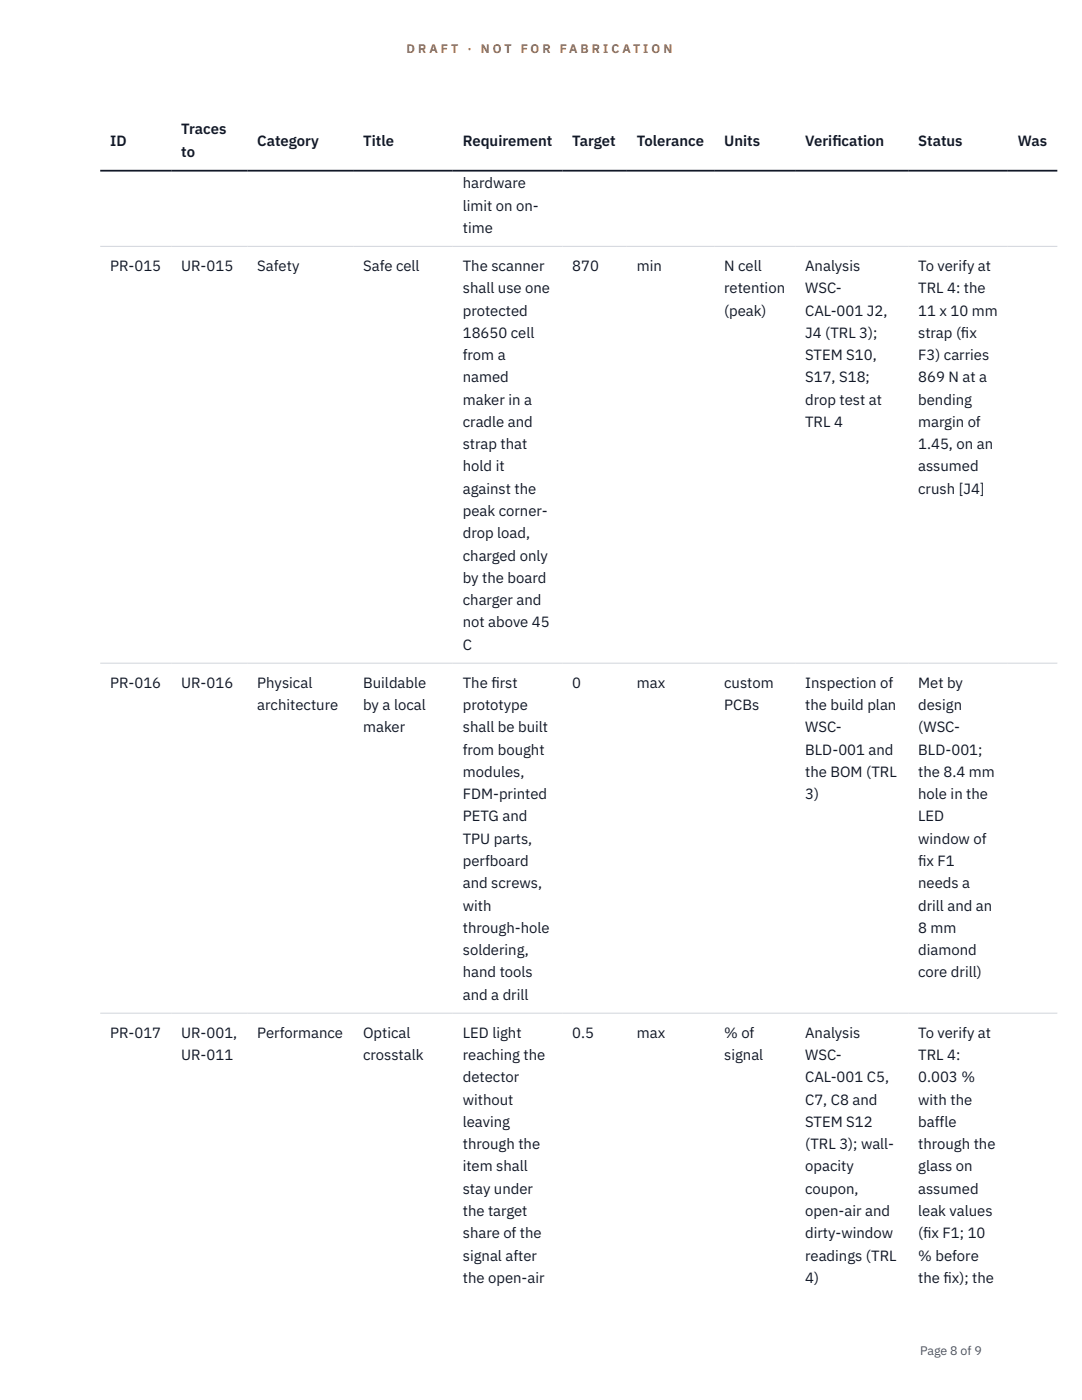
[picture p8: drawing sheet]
<svg xmlns="http://www.w3.org/2000/svg" width="216mm" height="279mm" viewBox="0 0 216 279" stroke-linecap="round" stroke-linejoin="round" font-family="sans-serif">
<defs><g id="words">
<g font-size="3" fill="#111827">
<text x="22" y="29.1">ID</text>
<text x="36.2" y="26.8">Traces</text>
<text x="51.3" y="29.1">Category</text>
<text x="72.5" y="29.1">Title</text>
<text x="92.3" y="29.1">Requirement</text>
<text x="114.2" y="29.1">Target</text>
<text x="127.1" y="29.1">Tolerance</text>
<text x="144.5" y="29.1">Units</text>
<text x="160.7" y="29.1">Verif</text>
<text x="166.1" y="29.1">ication</text>
<text x="183.2" y="29.1">Status</text>
<text x="203.1" y="29.1">Was</text>
<text x="36.2" y="31.3">to</text>
<text x="92.3" y="37.6">hardware</text>
<text x="92.3" y="42">limit on on-</text>
<text x="92.3" y="46.5">time</text>
<text x="22" y="54.1">PR-015</text>
<text x="36.2" y="54.1">UR-015</text>
<text x="51.3" y="54.1">Safety</text>
<text x="72.5" y="54.1">Safe cell</text>
<text x="92.3" y="54.1">The scanner</text>
<text x="92.3" y="58.5">shall use one</text>
<text x="114.2" y="54.1">870</text>
<text x="127.1" y="54.1">min</text>
<text x="144.5" y="54.1">N cell</text>
<text x="144.5" y="58.5">retention</text>
<text x="160.7" y="54.1">Analysis</text>
<text x="160.7" y="58.5">WSC-</text>
<text x="183.2" y="54.1">To verify at</text>
<text x="183.2" y="58.5">TRL 4: the</text>
<text x="92.3" y="63">protected</text>
<text x="144.5" y="63">(peak)</text>
<text x="160.7" y="63">CAL-001 J2,</text>
<text x="183.2" y="63">11 x 10 mm</text>
<text x="92.3" y="67.4">18650 cell</text>
<text x="92.3" y="71.9">from a</text>
<text x="160.7" y="67.4">J4 (TRL 3);</text>
<text x="160.7" y="71.9">STEM S10,</text>
<text x="183.2" y="67.4">strap (f</text>
<text x="183.2" y="71.9">F3) carries</text>
<text x="191.8" y="67.4">ix</text>
<text x="92.3" y="76.3">named</text>
<text x="160.7" y="76.3">S17, S18;</text>
<text x="183.2" y="76.3">869 N at a</text>
<text x="92.3" y="80.8">maker in a</text>
<text x="160.7" y="80.8">drop test at</text>
<text x="183.2" y="80.8">bending</text>
<text x="92.3" y="85.2">cradle and</text>
<text x="92.3" y="89.6">strap that</text>
<text x="160.7" y="85.2">TRL 4</text>
<text x="183.2" y="85.2">margin of</text>
<text x="183.2" y="89.6">1.45, on an</text>
<text x="92.3" y="94.1">hold it</text>
<text x="183.2" y="94.1">assumed</text>
<text x="92.3" y="98.5">against the</text>
<text x="183.2" y="98.5">crush [J4]</text>
<text x="92.3" y="103">peak corner-</text>
<text x="92.3" y="107.4">drop load,</text>
<text x="92.3" y="111.9">charged only</text>
<text x="92.3" y="116.3">by the board</text>
<text x="92.3" y="120.8">charger and</text>
<text x="92.3" y="125.2">not above 45</text>
<text x="92.3" y="129.7">C</text>
<text x="22" y="137.3">PR-016</text>
<text x="36.2" y="137.3">UR-016</text>
<text x="51.3" y="137.3">Physical</text>
<text x="72.5" y="137.3">Buildable</text>
<text x="92.3" y="137.3">The f</text>
<text x="98" y="137.3">irst</text>
<text x="114.2" y="137.3">0</text>
<text x="127.1" y="137.3">max</text>
<text x="144.5" y="137.3">custom</text>
<text x="160.7" y="137.3">Inspection of</text>
<text x="183.2" y="137.3">Met by</text>
<text x="51.3" y="141.7">architecture</text>
<text x="72.5" y="141.7">by a local</text>
<text x="92.3" y="141.7">prototype</text>
<text x="144.5" y="141.7">PCBs</text>
<text x="160.7" y="141.7">the build plan</text>
<text x="183.2" y="141.7">design</text>
<text x="72.5" y="146.2">maker</text>
<text x="92.3" y="146.2">shall be built</text>
<text x="160.7" y="146.2">WSC-</text>
<text x="183.2" y="146.2">(WSC-</text>
<text x="92.3" y="150.6">from bought</text>
<text x="92.3" y="155.1">modules,</text>
<text x="160.7" y="150.6">BLD-001 and</text>
<text x="160.7" y="155.1">the BOM (TRL</text>
<text x="183.2" y="150.6">BLD-001;</text>
<text x="183.2" y="155.1">the 8.4 mm</text>
<text x="92.3" y="159.5">FDM-printed</text>
<text x="160.7" y="159.5">3)</text>
<text x="183.2" y="159.5">hole in the</text>
<text x="92.3" y="163.9">PETG and</text>
<text x="183.2" y="163.9">LED</text>
<text x="92.3" y="168.4">TPU parts,</text>
<text x="92.3" y="172.8">perfboard</text>
<text x="183.2" y="168.4">window of</text>
<text x="183.2" y="172.8">f</text>
<text x="183.2" y="172.8">ix F1</text>
<text x="92.3" y="177.3">and screws,</text>
<text x="183.2" y="177.3">needs a</text>
<text x="92.3" y="181.7">with</text>
<text x="183.2" y="181.7">drill and an</text>
<text x="92.3" y="186.2">through-hole</text>
<text x="92.3" y="190.6">soldering,</text>
<text x="183.2" y="186.2">8 mm</text>
<text x="183.2" y="190.6">diamond</text>
<text x="92.3" y="195.1">hand tools</text>
<text x="183.2" y="195.1">core drill)</text>
<text x="92.3" y="199.5">and a drill</text>
<text x="22" y="207.1">PR-017</text>
<text x="36.2" y="207.1">UR-001,</text>
<text x="51.3" y="207.1">Performance</text>
<text x="72.5" y="207.1">Optical</text>
<text x="92.3" y="207.1">LED light</text>
<text x="114.2" y="207.1">0.5</text>
<text x="127.1" y="207.1">max</text>
<text x="144.5" y="207.1">% of</text>
<text x="160.7" y="207.1">Analysis</text>
<text x="183.2" y="207.1">To verify at</text>
<text x="36.2" y="211.6">UR-011</text>
<text x="72.5" y="211.6">crosstalk</text>
<text x="92.3" y="211.6">reaching the</text>
<text x="144.5" y="211.6">signal</text>
<text x="160.7" y="211.6">WSC-</text>
<text x="183.2" y="211.6">TRL 4:</text>
<text x="92.3" y="216">detector</text>
<text x="92.3" y="220.5">without</text>
<text x="160.7" y="216">CAL-001 C5,</text>
<text x="160.7" y="220.5">C7, C8 and</text>
<text x="183.2" y="216">0.003 %</text>
<text x="183.2" y="220.5">with the</text>
<text x="92.3" y="224.9">leaving</text>
<text x="160.7" y="224.9">STEM S12</text>
<text x="183.2" y="224.9">baffle</text>
<text x="92.3" y="229.4">through the</text>
<text x="92.3" y="233.8">item shall</text>
<text x="160.7" y="229.4">(TRL 3); wall-</text>
<text x="160.7" y="233.8">opacity</text>
<text x="183.2" y="229.4">through the</text>
<text x="183.2" y="233.8">glass on</text>
<text x="92.3" y="238.2">stay under</text>
<text x="160.7" y="238.2">coupon,</text>
<text x="183.2" y="238.2">assumed</text>
<text x="92.3" y="242.7">the target</text>
<text x="160.7" y="242.7">open-air and</text>
<text x="183.2" y="242.7">leak values</text>
<text x="92.3" y="247.1">share of the</text>
<text x="92.3" y="251.6">signal after</text>
<text x="160.7" y="247.1">dirty-window</text>
<text x="160.7" y="251.6">readings (TRL</text>
<text x="183.2" y="247.1">(f</text>
<text x="183.2" y="251.6">% before</text>
<text x="184.2" y="247.1">ix F1; 10</text>
<text x="92.3" y="256">the open-air</text>
<text x="160.7" y="256">4)</text>
<text x="183.2" y="256">the f</text>
<text x="188.3" y="256">ix); the</text>
</g>
<g font-size="2.5" fill="#b45309">
<text x="81.1" y="10.5">D R A F T</text>
<text x="93.3" y="10.5">·</text>
<text x="95.9" y="10.5">N O T</text>
<text x="103.9" y="10.5">F O R</text>
<text x="111.7" y="10.5">F A B R I C A T I O N</text>
</g>
<text font-size="2.5" fill="#4b5563" x="183.6" y="270.3">Page 8 of 9</text>
</g></defs>
<path d="M20 49.2h191M20 132.4h191M20 202.2h191" fill="none" stroke="#d1d5db" stroke-width=".2"/>
<path d="M20 34.1h191" fill="none" stroke="#111827" stroke-width=".35"/>
<use href="#words"/>
</svg>
